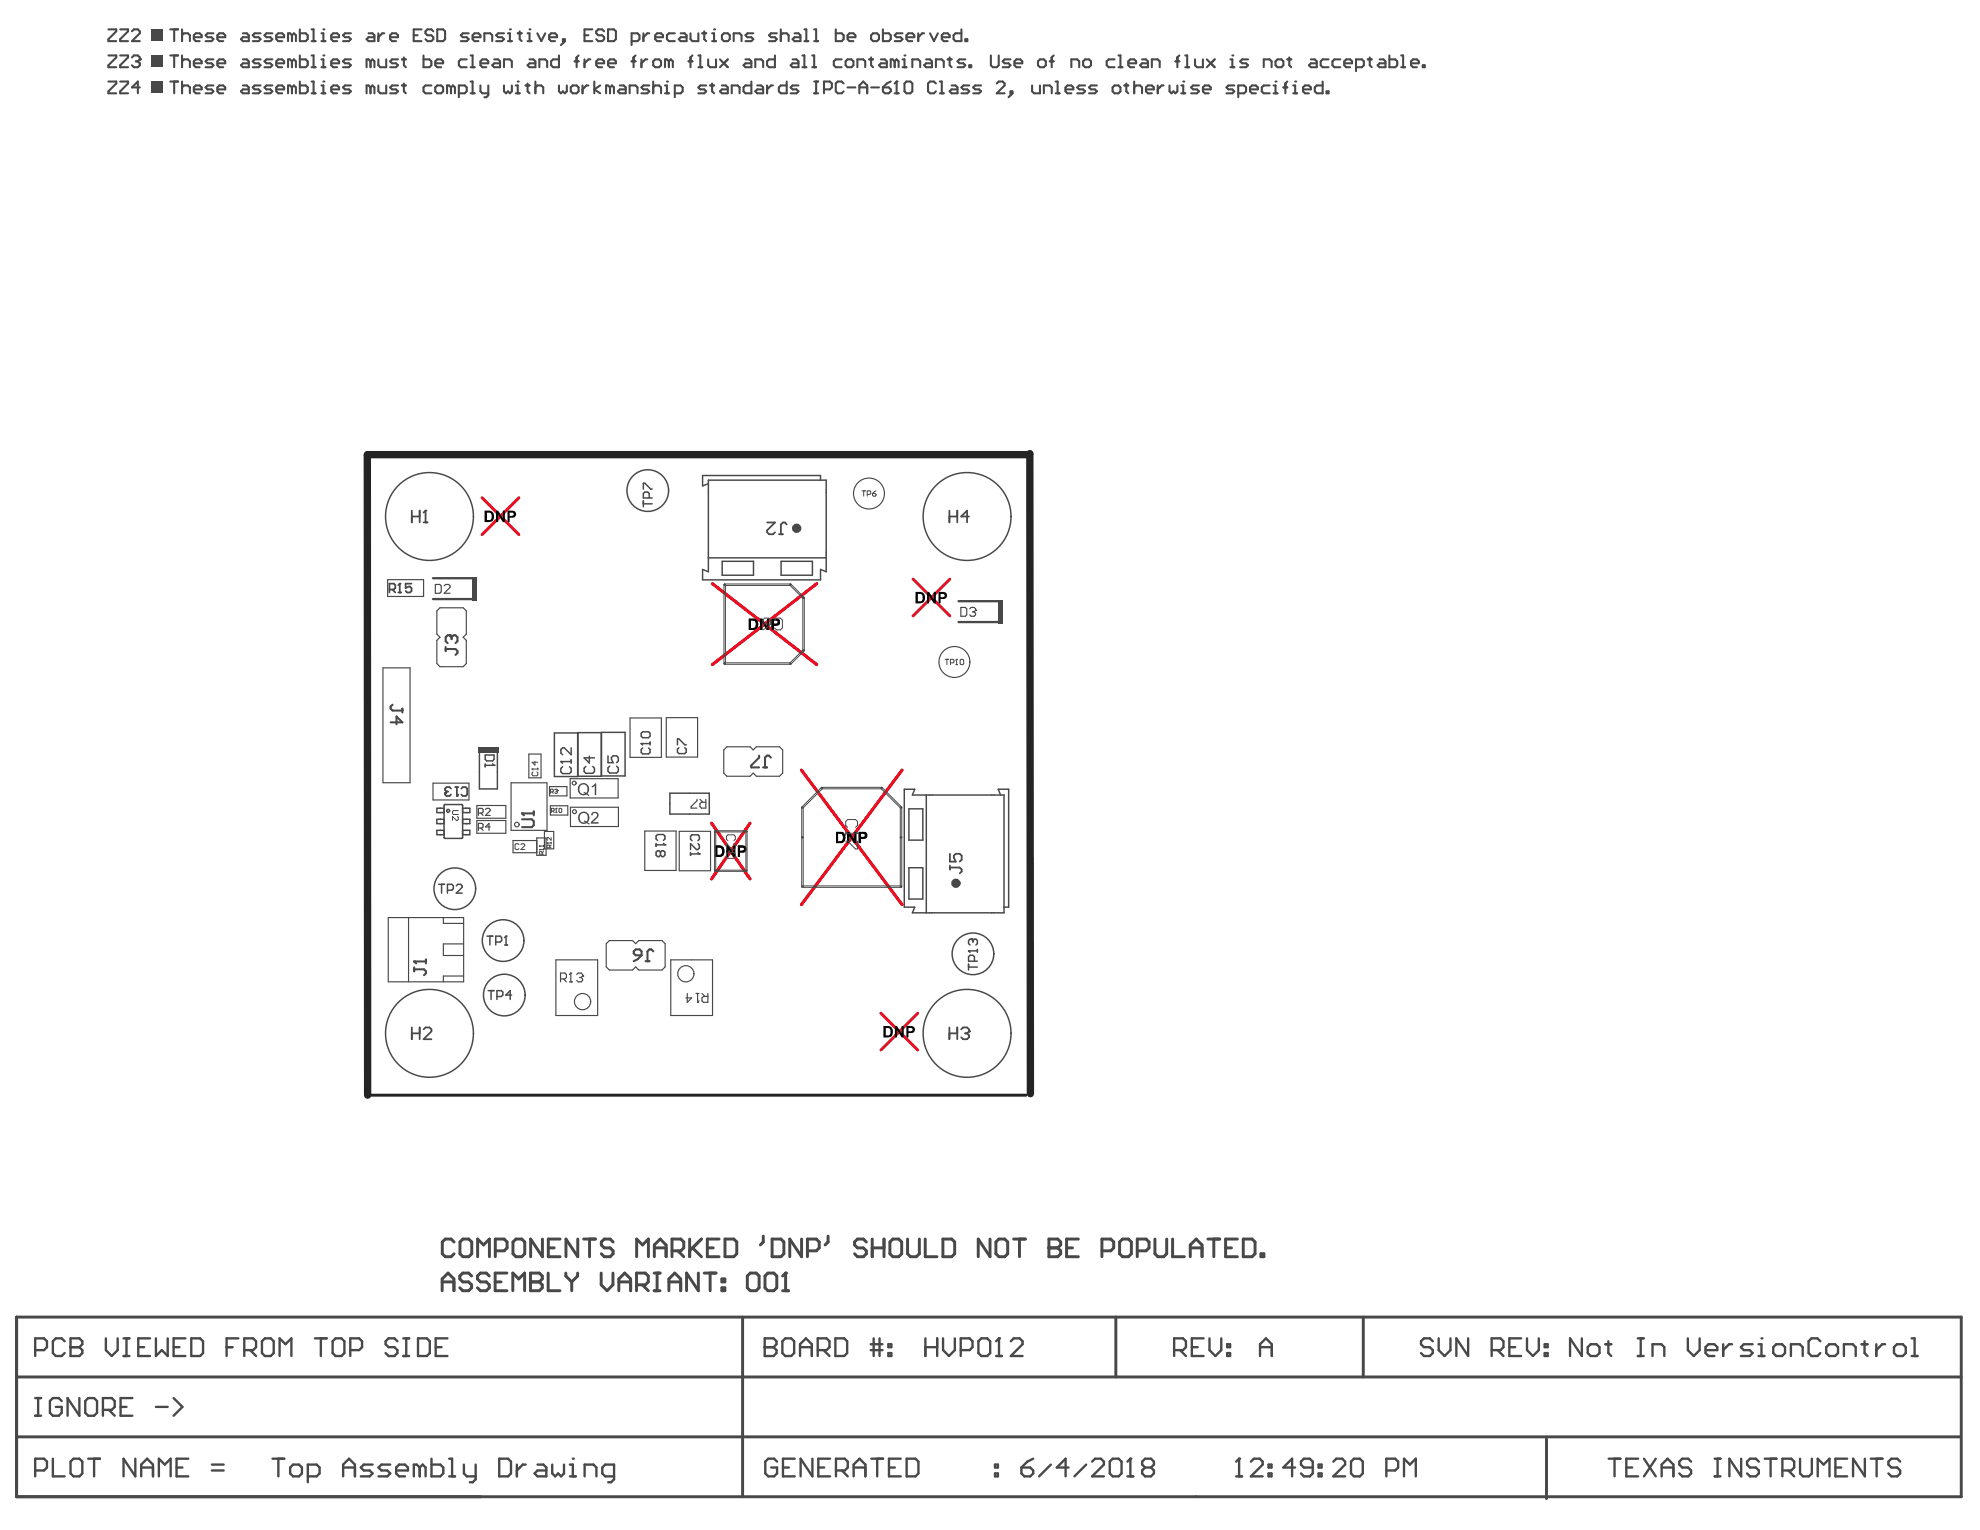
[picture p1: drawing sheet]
<svg xmlns="http://www.w3.org/2000/svg" width="279mm" height="216mm" viewBox="0 0 279 216" stroke-linecap="round" stroke-linejoin="round" font-family="sans-serif">
<path d="M68 70.2l5.2 5.2M73.2 70.2l-5.2 5.2M100.5 82.4l14.8 11.4M115.3 82.4l-14.8 11.4M128.8 81.7l5.2 5.2M134 81.7l-5.2 5.2M100.4 116.2l5.4 7.8M105.8 116.2l-5.4 7.8M113.1 108.7l14.2 18.9M127.3 108.7l-14.2 18.9M124.3 143l5.2 5.2M129.5 143l-5.2 5.2" fill="none" stroke="#ee0e22" stroke-width=".42"/>
<g fill="#000">
<path d="M70 72.1h.3l.7 1v-1h.2v1.6h-.2l-.7-1.1v1.1h-.3zM107.2 87.3h.4l.6 1.1v-1.1h.3v1.6h-.3l-.6-1.1v1.1h-.4zM130.8 83.5h.3l.7 1.1v-1.1h.3v1.6h-.3l-.7-1v1h-.3zM119.5 117.4h.4l.6 1.1v-1.1h.3v1.6h-.3l-.7-1.1v1.1h-.3zM102.5 119.3h.3l.7 1.1v-1.1h.3v1.6h-.3l-.7-1.1v1.1h-.3zM126.3 144.8h.3l.6 1.1v-1.1h.3v1.6h-.3l-.6-1.1v1.1h-.3z"/>
<path d="M68.4 72.1h.9a.85 .85 0 0 1 .4 .8 .85 .85 0 0 1-.5 .7l-.8 .1zM68.7 72.3v1.1h.3a.5 .5 0 0 0 .3-.8l-.2-.3z"/>
<path d="M71.6 72.1h.5a.53 .53 0 0 1 .7 .5 .53 .53 0 0 1-.7 .5h-.2v.6h-.3zM71.9 72.3v.5h.2a.26 .26 0 0 0 .3-.1 .26 .26 0 0 0 0-.3z"/>
<path d="M105.7 87.3h.5a.8 .8 0 0 1 .8 .5 .8 .8 0 0 1-.1 .8l-.4 .3h-.8zM106 87.6v1h.2a.58 .58 0 0 0 .4-.9l-.3-.1z"/>
<path d="M105.7 87.3h.5a.8 .8 0 0 1 .8 .5 .8 .8 0 0 1-.1 .8l-.4 .3h-.8zM106 87.6v1h.2a.58 .58 0 0 0 .4-.9l-.3-.1z"/>
<path d="M108.9 87.3h.5a.53 .53 0 0 1 .7 .5 .53 .53 0 0 1-.7 .5h-.2v.6h-.3zM109.2 87.6v.4h.2a.26 .26 0 0 0 .3-.2 .26 .26 0 0 0-.3-.2z"/>
<path d="M108.9 87.3h.5a.53 .53 0 0 1 .7 .5 .53 .53 0 0 1-.7 .5h-.2v.6h-.3zM109.2 87.6v.4h.2a.26 .26 0 0 0 .3-.2 .26 .26 0 0 0-.3-.2z"/>
<path d="M129.2 83.5l.9 .1a.85 .85 0 0 1 .4 .7 .85 .85 0 0 1-.5 .8h-.8zM129.5 83.8v1.1h.3a.5 .5 0 0 0 .3-.8l-.2-.3z"/>
<path d="M132.4 83.5h.5a.53 .53 0 0 1 .7 .5 .53 .53 0 0 1-.7 .5h-.2v.6h-.3zM132.7 83.8v.5h.2a.26 .26 0 0 0 .4-.1 .26 .26 0 0 0-.1-.3z"/>
<path d="M100.9 119.3h.9a.85 .85 0 0 1 .4 .8 .85 .85 0 0 1-.5 .8h-.8zM101.2 119.6v1h.3a.5 .5 0 0 0 .3-.8l-.2-.2z"/>
<path d="M100.9 119.3h.9a.85 .85 0 0 1 .4 .8 .85 .85 0 0 1-.5 .8h-.8zM101.2 119.6v1h.3a.5 .5 0 0 0 .3-.8l-.2-.2z"/>
<path d="M118 117.4h.5a.8 .8 0 0 1 .7 1.2l-.2 .2-.2 .2h-.8zM118.3 117.6v1.1h.2a.58 .58 0 0 0 .4-.9l-.3-.2z"/>
<path d="M118 117.4h.5a.8 .8 0 0 1 .7 1.2l-.2 .2-.2 .2h-.8zM118.3 117.6v1.1h.2a.58 .58 0 0 0 .4-.9l-.3-.2z"/>
<path d="M121.2 117.4h.5a.52 .52 0 0 1 .7 .5 .52 .52 0 0 1-.7 .5h-.2v.6h-.3zM121.5 117.6v.5h.2a.24 .24 0 0 0 .3-.1 .24 .24 0 0 0-.1-.3z"/>
<path d="M121.2 117.4h.5a.52 .52 0 0 1 .7 .5 .52 .52 0 0 1-.7 .5h-.2v.6h-.3zM121.5 117.6v.5h.2a.24 .24 0 0 0 .3-.1 .24 .24 0 0 0-.1-.3z"/>
<path d="M104.1 119.3h.5a.53 .53 0 0 1 .7 .5 .53 .53 0 0 1-.7 .5h-.2v.6h-.3zM104.4 119.6v.5h.2a.26 .26 0 0 0 .4-.1 .26 .26 0 0 0-.1-.4z"/>
<path d="M104.1 119.3h.5a.53 .53 0 0 1 .7 .5 .53 .53 0 0 1-.7 .5h-.2v.6h-.3zM104.4 119.6v.5h.2a.26 .26 0 0 0 .4-.1 .26 .26 0 0 0-.1-.4z"/>
<path d="M124.7 144.8h.8a.85 .85 0 0 1 .5 .8 .85 .85 0 0 1-.5 .8h-.8zM125 145.1v1h.2a.5 .5 0 0 0 .4-.8l-.2-.2z"/>
<path d="M127.9 144.8h.5a.53 .53 0 0 1 .7 .5 .53 .53 0 0 1-.7 .5h-.2v.6h-.3zM128.2 145.1v.4h.2a.26 .26 0 0 0 .3-.1 .26 .26 0 0 0 0-.3z"/>
</g>
<path d="M145.4 154.3l-.1-90.3-.1 .2h-93.3v90.3" fill="none" stroke="#242424" stroke-width="1"/>
<path d="M51.9 154.5h92.9" fill="none" stroke="#242424" stroke-width=".42"/>
<g fill="none" stroke="#484848" stroke-width=".16">
<path d="M54.7 81.8h5.1v2.4h-5.1zM61.6 86.2l.5-.4h3.3l.4 .4v3.3l-.4 .4 .4 .5v3.2l-.4 .5h-3.3l-.5-.5v-3.2l.5-.5-.5-.4zM61.1 110.5h5.1v2.4h-5.1zM67.3 113.7h4.1v1.8h-4.1zM67.3 115.8h4.1v1.8h-4.1zM72.1 110.5h5.1v6.7h-5.1zM74.6 106.4h1.7v3.4h-1.7zM75.7 118.2h1.4v2.5h-1.4zM75.7 118.6h-3.3v1.7h3.3M76.8 117.3h1.3v2.5h-1.3zM77.5 111h2.5v1.3h-2.5zM77.7 113.7h2.4v1.3h-2.4z"/>
<path d="M80.5 109.9h6.7v2.7h-6.7zM80.5 113.9h6.8v2.7h-6.8zM88.9 101.3h4.4v5.6h-4.4zM91 117.3h4.4v5.5h-4.4zM94 101.3h4.4v5.5h-4.4zM95.8 117.3h4.5v5.6h-4.5zM102.1 105.8l.5-.4h3.2l.5 .4 .4-.4h3.3l.4 .4v3.3l-.4 .4h-3.3l-.4-.4-.5 .4h-3.2l-.5-.4zM54.8 129.5h10.6v9h-10.6zM57.7 129.5v9M62.6 129.5v.8h2.8M65.4 137.7h-2.8v.8M65.4 133.2h-2.8v1.6h2.8"/>
<path d="M78.4 135.4h5.9v7.9h-5.9zM85.5 133.2l.5-.5h3.3l.4 .5 .4-.5h3.3l.5 .5v3.2l-.5 .5h-3.3l-.4-.5-.4 .5h-3.3l-.5-.5zM94.7 135.4h5.8v7.9h-5.8z"/>
</g>
<g fill="none" stroke="#484848" stroke-width=".21">
<path d="M100 67.8h16.6v12.9l-.8-.3v1.4h-16.7v-1.4l.9 .3zM100 78.7h16.6M101.9 79.2h4.4v2h-4.4zM110.2 79.2h4.4v2h-4.4zM115.8 67.8v-.7h-16.7v1.5l.9-.4M62.7 117.2h-1.1v.6h1.1M62.7 114.1h-1.1v.6h1.1M62.7 115.6h-1.1v.6h1.1M62.7 113.7v4.5M62.8 118.3h2.4M62.8 113.5h2.4M65.3 117.2h1v.6h-1"/>
<path d="M65.3 115.6h1v.6h-1M65.3 114.1h1v.6h-1M65.3 113.7v4.5M67.7 105.9v5.4h2.5v-5.4M78.2 103.4h3.4v6.2h-3.4zM81.5 103.4h3.3v6.1h-3.3zM84.9 103.3h3.3v6.2h-3.3zM94.5 111.9h5.6v3h-5.6zM127.6 111.4h1.5l-.4 .8h13v16.6h-13l.4-.8h-1.5zM128.3 114.1h1.9v4.5h-1.9zM130.7 112.2v16.6M141.2 112.2l-.3-.8h1.4v16.6h-.6"/>
<path d="M128.3 122.4h1.9v4.5h-1.9z"/>
</g>
<g fill="none" stroke="#484848" stroke-width=".14">
<path d="M102.2 82.4l.2 .1v11.1l-.1 .1-.1-.1zM102.2 93.6l9.3-.1 .1 .1-.1 .1h-9.2zM102.2 82.4h9.3l.1 .1-.1 .1h-9.2zM111.5 93.6l1.8-1.9h.2v.2l-1.9 1.8h-.1zM111.5 82.4h.1l1.9 1.9v.1h-.2l-1.8-1.8zM113.3 84.3l.2 .1v7.4l-.1 .1-.1-.1zM100.9 117.3h.1v5.6l-.1 .1-.1-.1zM100.9 117.3l4.4-.1 .1 .1-.1 .1h-4.4zM105.3 117.3h.1v5.6l-.1 .1v-.1zM113.2 113.9l2.7-2.8h.2v.2l-2.8 2.7h-.1zM113.2 113.9h.1v11.2l-.1 .1-.1-.1zM115.9 111.1h8.5l.1 .1-.1 .1h-8.4z"/>
<path d="M124.3 111.1h.2l2.7 2.8v.1h-.1l-2.8-2.7zM127.1 113.9h.2v11.2l-.2 .1-.1-.1zM100.9 122.8h4.4l.1 .1-.1 .1h-4.4zM113.2 125h13.9l.2 .1-.2 .1h-13.9z"/>
<circle cx="113.2" cy="118.2" r=".1"/>
<circle cx="127.1" cy="118.2" r=".1"/>
</g>
<path d="M2.3 185.9v25.3h274.5v-25.3h-274.5v25.3M2.3 194.3h274.5M104.8 185.9v25.3M157.5 185.9v8.4M192.4 185.9v8.4M2.3 202.8h274.4M218.2 203v8.5" fill="none" stroke="#484848" stroke-width=".42"/>
<path d="M54 94.2h3.9v16.3h-3.9z" fill="none" stroke="#484848" stroke-width=".17"/>
<path d="M61.1 84.5h6.1M61.1 81.6h6.1M135.3 87.8h6M135.3 84.8h6" fill="none" stroke="#484848" stroke-width=".33"/>
<g fill="#484848">
<path d="M66.7 81.4h.6v3.3h-.6z" fill-rule="evenodd"/>
<path d="M140.8 84.7h.7v3.2h-.7z" fill-rule="evenodd"/>
<path d="M67.5 105.5h2.8v.8h-2.8z" fill-rule="evenodd"/>
<path d="M21.3 11.5h1.7v1.7h-1.7z" fill-rule="evenodd"/>
<path d="M21.3 7.8h1.7v1.7h-1.7z" fill-rule="evenodd"/>
<path d="M21.3 4.1h1.7v1.7h-1.7z" fill-rule="evenodd"/>
</g>
<g fill="none" stroke="#484848" stroke-width=".33">
<path d="M223.2 188.9v2.4l-1.6-2.4v2.4M224 190.1l.5-.4h.8l.4 .4v.8l-.4 .4h-.8l-.5-.4zM226.5 189.7h.9M227 189.3v1.6l.4 .4M231.1 191.3h.8M231.1 188.9h.8M231.5 188.9v2.4M233.2 191.3v-1.6h1.2l.5 .4v1.2M238.2 188.9v1.6l.8 .8 .8-.8v-1.6M240.7 190.5h1.6v-.4l-.4-.4h-.8l-.4 .4v.8l.4 .4h.8M243.2 189.7v1.6M244.4 189.7h-.4l-.8 .8"/>
<path d="M247.3 189.7h-1.2l-.4 .4 .4 .4h.8l.4 .4-.4 .4h-1.2M248.1 191.3h.9M248.1 189.7h.5v1.6"/>
</g>
<circle cx="248.6" cy="188.9" r=".17" fill="#484848"/>
<path d="M250.6 189.7h.9l.4 .4v.8l-.4 .4h-.9l-.4-.4v-.8zM252.7 191.3v-1.6h1.3l.4 .4v1.2M256.9 189.3l-.4-.4h-.9l-.4 .4v1.6l.4 .4h.9l.4-.4M257.7 190.1l.4-.4h.9l.4 .4v.8l-.4 .4h-.9l-.4-.4zM260.2 191.3v-1.6h1.2l.5 .4v1.2M262.7 189.7h.8M263.1 189.3v1.6l.4 .4M264.8 189.7v1.6M266 189.7h-.4l-.8 .8M267.3 190.1l.4-.4h.8l.4 .4v.8l-.4 .4h-.8l-.4-.4zM269.8 191.3h.8M269.8 188.9h.4v2.4" fill="none" stroke="#484848" stroke-width=".33"/>
<g fill="none" stroke="#484848" stroke-width=".14">
<path d="M64.5 115.2l.2 .2v.2l-.2 .2h-.1l-.6-.6v.6M64.7 114.4h-.7l-.2 .1v.3l.2 .1h.7M76.1 119.9h.1M76.1 119.4h.1M76.1 119.9h.6M76.1 119.9l.1 .1M76.1 119.4h.6M76.1 119.4l.1 .1M76.7 119.3v.2M76.7 119.8v.2M77.2 119h.1M77.2 119h.6"/>
<path d="M77.2 119l.1 .1M77.6 119.6v-.3l-.1-.1-.3 .1v.3h.6M77.8 118.2v.4l-.4-.4-.2 .1 .1 .3M77.8 119.2l-.2 .2M77.8 118.9v.2M76.5 120.5v-.2l-.1-.1-.3 .1v.2h.6M76.7 120.2l-.2 .2"/>
</g>
<path d="M62.9 91.3v.6M62.9 91.6h1.4l.3 .3v.2l-.3 .3M63.4 89.6h.1M63.4 89.6h-.2l-.3 .3v.6l.3 .3M63.4 89.6l.3 .3M63.7 89.9l.3-.3h.3l.3 .3v.6l-.3 .3M63.7 89.9v.3" fill="none" stroke="#484848" stroke-width=".29"/>
<g fill="none" stroke="#484848" stroke-width=".21">
<path d="M79.1 107.5h.1M79.1 107.5h1.5M79.1 107.5l.3 .2M79.4 108.2l-.3 .2v.5l.3 .3h1l.2-.3v-.5l-.2-.2M80.6 105.5v1l-1-1h-.2l-.3 .3v.5l.3 .2M80.6 107.2v.5M82.7 108.2l-.3 .2v.5l.3 .2h.9l.3-.2v-.5l-.3-.2M83.2 106.7v1l-.8-.8h1.5M85.8 106.7v.9h.7l-.2-.5v-.2l.2-.2h.5l.2 .2v.5l-.2 .2M86 108.1l-.2 .3v.4l.2 .3h1l.2-.3v-.4l-.2-.3M136.7 134.2h.1M136.7 136.1v.8"/>
<path d="M136.7 136.5h1.2M136.7 134.2h1.2M136.7 134.2l.2 .2M137.1 132.5h.1M137.1 132.5h-.2l-.2 .2v.4l.2 .3M137.1 132.5l.2 .2M137.3 132.7l.2-.2h.2l.2 .2v.4l-.2 .3M137.3 132.7v.2M137.5 135.6v-.6l-.2-.2h-.4l-.2 .2v.6h1.2M137.9 134v.4"/>
</g>
<path d="M67.5 114.7h.5l.2-.1v-.4l-.2-.1h-.5v1M67.5 116.9h.5l.2-.2v-.3l-.2-.2h-.5v1M67.8 116.9l.4 .3M67.8 114.7l.4 .4M68.5 114.2l.2-.1h.3l.2 .1v.2l-.7 .7h.7M69.2 116.7h-.7l.5-.5v1" fill="none" stroke="#484848" stroke-width=".17"/>
<g fill="#484848">
<path d="M83.5 114.8a.53 .53 0 0 1 .9-.1 .53 .53 0 0 1-.3 .9l-.5 .4h.9v.2h-1.2l.2-.3 .3-.3a.58 .58 0 0 0 .4-.8 .31 .31 0 0 0-.4-.1 .31 .31 0 0 0-.2 .4l-.2-.1z"/>
<path d="M83.5 110.9l.6-.4v1.7h-.2v-1.3l-.4 .3z"/>
<path d="M81.7 114.9a.86 .86 0 0 1 1.2-.1 .86 .86 0 0 1 0 1.3l.3 .1a.28 .28 0 0 1-.4-.1 .83 .83 0 0 1-1.1-.1 .83 .83 0 0 1 0-1.1zM82 114.8l-.2 .3v.3a.57 .57 0 0 0 .8 .6l-.2-.1v-.1a.28 .28 0 0 0 .4 .1 .28 .28 0 0 0 .1-.4 .6 .6 0 0 0-.2-.7 .6 .6 0 0 0-.7 0z"/>
<path d="M81.7 110.8a.85 .85 0 0 1 1.2 0 .85 .85 0 0 1 0 1.2l.3 .2a.28 .28 0 0 1-.5-.1 .84 .84 0 0 1-1-.2 .84 .84 0 0 1 0-1.1zM81.9 110.9l-.1 .5a.57 .57 0 0 0 .8 .6l-.3-.1 .1-.2a.28 .28 0 0 0 .4 .1 .28 .28 0 0 0 .1-.3v-.1a.6 .6 0 0 0-.3-.6 .6 .6 0 0 0-.7 .1z"/>
</g>
<g fill="none" stroke="#484848" stroke-width=".33">
<path d="M130.6 190.1h1.6M130.6 188.9v2.4M132.2 188.9v2.4M133.1 188.9v1.6l.8 .8 .8-.8v-1.6M135.6 190.5h1.2l.4-.4v-.8l-.4-.4h-1.2v2.4M138.1 189.3l.4-.4h.8l.4 .4v1.6l-.4 .4h-.8l-.4-.4zM140.6 191.3h.8M141 188.9v2.4M177.8 191.3v-1.6l.8-.8 .9 .8v1.6M177.8 190.1h1.7M5 207.5h1.2l.4-.4v-.8l-.4-.5h-1.2v2.5M7.5 205.8v2.5h1.6"/>
<path d="M10 206.3l.4-.5h.8l.4 .5v1.6l-.4 .4h-.8l-.4-.4zM12.4 205.8h1.7M13.3 205.8v2.5M19.1 205.8v2.5l-1.7-2.5v2.5M19.9 208.3v-1.6l.9-.9 .8 .9v1.6M19.9 207.1h1.7M22.4 208.3v-2.5l.9 .9 .8-.9v2.5M24.9 207.1h.8M26.6 205.8h-1.7v2.5h1.7M29.9 207.5h1.7M29.9 206.7h1.7M109.7 206.3l-.5-.5h-.8l-.4 .5v1.6l.4 .4h.8l.5-.4v-.8h-.9"/>
<path d="M110.5 207.1h.8M112.1 205.8h-1.6v2.5h1.6M114.6 205.8v2.5l-1.6-2.5v2.5M115.5 207.1h.8M117.1 205.8h-1.6v2.5h1.6M118 207.5h1.2l.4-.4v-.8l-.4-.5h-1.2v2.5M118.8 207.5l.8 .8M120.5 207.1h1.6M120.5 208.3v-1.6l.8-.9 .8 .9v1.6M123 205.8h1.6M123.8 205.8v2.5M125.4 207.1h.9"/>
<path d="M127.1 205.8h-1.7v2.5h1.7M127.9 205.8h1.3l.4 .5v1.6l-.4 .4h-1.3zM140.4 207.9h.4v.4h-.4zM140.4 206.7h.4v.4h-.4z"/>
</g>
<g fill="none" stroke="#484848" stroke-width=".29">
<path d="M15.3 7.8h1.1v.3l-1.1 1.1v.3h1.1M15.3 4.1h1.1v.3l-1.1 1.1v.3h1.1M17 7.8h1.1v.3l-1.1 1.1v.3h1.1M17 4.1h1.1v.3l-1.1 1.1v.3h1.1M18.6 8.1l.3-.3h.6l.2 .3v.3M18.6 4.4l.3-.3h.6l.2 .3v.3l-1.1 1.1h1.1M19.2 8.7h.3M19.5 8.7l.2 .2v.3l-.2 .3h-.6l-.3-.3M19.7 8.4h.1M19.7 8.4l-.2 .3M24 7.8h1.1M24 4.1h1.1"/>
<path d="M24.6 4.1v1.7M24.6 7.8v1.7M25.7 4.1v1.7M25.7 7.8v1.7M25.7 8.7l.3-.3h.5l.3 .3v.8M25.7 5l.3-.3h.5l.3 .3v.8M27.3 8.9h1.2v-.2l-.3-.3h-.6l-.3 .3v.5l.3 .3h.6M27.3 5.3h1.2v-.3l-.3-.3h-.6l-.3 .3v.5l.3 .3h.6M30.1 8.4h-.8l-.3 .3 .3 .2h.5l.3 .3-.3 .3h-.8M30.1 4.7h-.8l-.3 .3 .3 .3h.5l.3 .2-.3 .3h-.8M30.7 8.9h1.1v-.2l-.3-.3h-.5l-.3 .3v.5l.3 .3h.5M30.7 5.3h1.1v-.3l-.3-.3h-.5l-.3 .3v.5l.3 .3h.5"/>
<path d="M34.3 8.4h.5l.3 .3v.8h-.8l-.3-.3 .3-.3h.8M34.3 4.7h.5l.3 .3v.8h-.8l-.3-.3 .3-.2h.8M36.8 8.4h-.9l-.2 .3 .2 .2h.6l.3 .3-.3 .3h-.8M36.8 4.7h-.9l-.2 .3 .2 .3h.6l.3 .2-.3 .3h-.8M38.4 8.4h-.8l-.3 .3 .3 .2h.6l.2 .3-.2 .3h-.9M38.4 4.7h-.8l-.3 .3 .3 .3h.6l.2 .2-.2 .3h-.9M39 8.9h1.1v-.2l-.3-.3h-.5l-.3 .3v.5l.3 .3h.5M39 5.3h1.1v-.3l-.3-.3h-.5l-.3 .3v.5l.3 .3h.5M41.2 8.7l-.3-.3h-.3v1.1M41.2 5l-.3-.3h-.3v1.1M41.2 5v.8M41.2 8.7v.8"/>
<path d="M41.2 8.7l.3-.3 .3 .3v.8M41.2 5l.3-.3 .3 .3v.8M42.3 7.8v1.7h.8l.3-.3v-.5l-.3-.3h-.8M42.3 4.1v1.7h.8l.3-.3v-.5l-.3-.3h-.8M44 7.8h.2v1.7M44 9.5h.5M44 4.1h.2v1.7M44 5.8h.5M45.4 8.4h.2v1.1M45.4 9.5h.5M45.4 4.7h.2v1.1M45.4 5.8h.5"/>
<path d="M45.6 7.8h.1M45.6 4.1h.1M46.7 8.9h1.2v-.2l-.3-.3h-.6l-.3 .3v.5l.3 .3h.6M46.7 5.3h1.2v-.3l-.3-.3h-.6l-.3 .3v.5l.3 .3h.6M49.5 8.4h-.8l-.3 .3 .3 .2h.5l.3 .3-.3 .3h-.8M49.5 4.7h-.8l-.3 .3 .3 .3h.5l.3 .2-.3 .3h-.8M52 4.7h.6l.2 .3v.8h-.8l-.3-.3 .3-.2h.8M52.3 8.7l-.3-.3h-.3v1.1M52.3 8.7v.8M52.3 8.7l.3-.3 .2 .3v.8M53.4 8.4v.8l.3 .3h.8v-1.1M53.4 4.7v1.1"/>
<path d="M54.2 4.7h-.3l-.5 .6M55.1 5.3h1.1v-.3l-.3-.3h-.6l-.2 .3v.5l.2 .3h.6M56.2 8.4h-.9l-.2 .3 .2 .2h.6l.3 .3-.3 .3h-.8M56.7 8.4h.6M57 8.1v1.1l.3 .3M58.4 5h.5M59.5 4.1h-1.1v1.7h1.1M59.8 7.8v1.7h.8l.3-.3v-.5l-.3-.3h-.8M61.1 4.4l-.2-.3h-.6l-.3 .3v.3l.3 .3h.6l.2 .3v.2l-.2 .3h-.6l-.3-.3M61.4 8.9h1.1v-.2l-.2-.3h-.6l-.3 .3v.5l.3 .3h.6M61.7 4.1h.8l.3 .3v1.1l-.3 .3h-.8zM65.9 8.4h-.9l-.3 .3v.5l.3 .3h.9"/>
<path d="M66.1 4.7h-.8l-.3 .3 .3 .3h.6l.2 .2-.2 .3h-.9M66.4 7.8h.3v1.7M66.4 9.5h.6M66.7 5.3h1.1v-.3l-.3-.3h-.5l-.3 .3v.5l.3 .3h.5M67.8 8.9h1.1v-.2l-.3-.3h-.5l-.3 .3v.5l.3 .3h.5M68.3 5.8v-1.1h.9l.3 .3v.8M69.7 8.4h.6l.3 .3v.8h-.9l-.2-.3 .2-.3h.9M71.1 9.5v-1.1h.9l.2 .3v.8M71.1 4.7h-.8l-.3 .3 .3 .3h.5l.3 .2-.3 .3h-.8M71.7 4.7h.3v1.1M71.7 5.8h.5M72 4.1h.1"/>
<path d="M73.1 4.7h.5M73.3 4.4v1.1l.3 .3M74.4 4.7h.3v1.1M74.4 5.8h.6M74.7 4.1h.1M74.7 8.4h.6l.3 .3v.8h-.9l-.3-.3 .3-.3h.9M75.8 4.7l.6 1.1 .5-1.1M76.1 9.5v-1.1h.8l.3 .3v.8M77.5 5.3h1.1v-.3l-.3-.3h-.5l-.3 .3v.5l.3 .3h.5M78.9 7.8v1.7h-.9l-.2-.3v-.5l.2-.3h.9M79.4 5.5h.3v.3h-.3zM79.7 5.8l-.5 .6"/>
<path d="M81.1 8.7h.5M81.6 7.8l-.2 .3v1.4M82.5 8.4v1.1M82.5 5h.5M83.3 8.4h-.3l-.5 .5M83.6 4.1h-1.1v1.7h1.1M84.1 8.9h1.1v-.2l-.2-.3h-.6l-.3 .3v.5l.3 .3h.6M85.2 4.4l-.2-.3h-.6l-.3 .3v.3l.3 .3h.6l.2 .3v.2l-.2 .3h-.6l-.3-.3M85.8 8.9h1.1v-.2l-.3-.3h-.5l-.3 .3v.5l.3 .3h.5M85.8 4.1h.8l.3 .3v1.1l-.3 .3h-.8zM89.1 8.7h.6M89.1 5.8h.9l.2-.3v-.5l-.2-.3h-.9v1.7"/>
<path d="M89.7 7.8l-.3 .3v1.4M90.5 8.4v1.1M90.8 4.7v1.1M91.3 8.4h-.2l-.6 .5M91.6 4.7h-.3l-.5 .6M92.2 8.7l.3-.3h.5l.3 .3v.5l-.3 .3h-.5l-.3-.3zM92.5 5.3h1.1v-.3l-.3-.3h-.6l-.2 .3v.5l.2 .3h.6M94.4 8.7l-.3-.3h-.3v1.1M94.4 8.7v.8M94.4 8.7l.3-.3 .2 .3v.8M95.2 4.7h-.8l-.3 .3v.5l.3 .3h.8M96.1 4.7h.5l.3 .3v.8h-.8l-.3-.3 .3-.2h.8"/>
<path d="M97.2 8.7h.5M97.4 4.7v.8l.3 .3h.8v-1.1M97.7 7.8l-.3 .3v1.4M98.5 7.8h.3v1.7M98.5 9.5h.6M99.1 4.7h.6M99.4 4.4v1.1l.3 .3M99.9 8.4v.8l.3 .3h.8v-1.1M100.5 4.7h.3v1.1M100.5 5.8h.5M100.8 4.1h.1M101.6 8.4l1.1 1.1"/>
<path d="M101.9 5l.2-.3h.6l.3 .3v.5l-.3 .3h-.6l-.2-.3zM102.7 8.4l-1.1 1.1M103.5 5.8v-1.1h.9l.2 .3v.8M105.2 8.4h.5l.3 .3v.8h-.8l-.3-.3 .3-.3h.8M106.3 4.7h-.8l-.3 .3 .3 .3h.5l.3 .2-.3 .3h-.8M106.6 9.5v-1.1h.8l.3 .3v.8M109.3 7.8v1.7h-.8l-.3-.3v-.5l.3-.3h.8M109.6 4.7h-.8l-.3 .3 .3 .3h.5l.3 .2-.3 .3h-.8M110.2 5l.3-.3h.5l.3 .3v.8M110.2 4.1v1.7M111.8 8.4h.6l.3 .3v.8h-.9l-.2-.3 .2-.3h.9M112.1 4.7h.6l.3 .3v.8h-.9l-.3-.3 .3-.2h.9"/>
<path d="M113.2 7.8h.3v1.7M113.2 9.5h.6M113.5 4.1h.3v1.7M113.5 5.8h.6M114.6 7.8h.3v1.7M114.6 9.5h.6M114.9 4.1h.3v1.7M114.9 5.8h.5M117.9 4.1v1.7h.9l.2-.3v-.5l-.2-.3h-.9M118.8 8.4h-.9l-.2 .3v.5l.2 .3h.9M119.3 8.7l.3-.3h.6l.2 .3v.5l-.2 .3h-.6l-.3-.3zM119.6 5.3h1.1v-.3l-.3-.3h-.5l-.3 .3v.5l.3 .3h.5"/>
<path d="M121 9.5v-1.1h.8l.3 .3v.8M122.6 8.4h.6M122.9 5l.3-.3h.6l.2 .3v.5l-.2 .3h-.6l-.3-.3zM122.9 8.1v1.1l.3 .3M124.3 8.4h.6l.2 .3v.8h-.8l-.3-.3 .3-.3h.8M124.6 4.1v1.7h.8l.3-.3v-.5l-.3-.3h-.8M126.2 8.7l-.2-.3h-.3v1.1M126.2 8.7v.8M126.2 8.7l.3-.3 .3 .3v.8M127.4 8.4h.2v1.1M127.4 9.5h.5M127.4 4.7h-.9l-.3 .3 .3 .3h.6l.3 .2-.3 .3h-.9"/>
<path d="M127.6 7.8h.1M127.9 5.3h1.1v-.3l-.3-.3h-.5l-.3 .3v.5l.3 .3h.5M128.7 9.5v-1.1h.9l.2 .3v.8M129.6 4.7v1.1M130.4 4.7h-.3l-.5 .6M130.7 8.4h.5l.3 .3v.8h-.8l-.3-.3 .3-.3h.8M131.2 4.7l.6 1.1 .5-1.1M132.1 9.5v-1.1h.8l.3 .3v.8M132.9 5.3h1.1v-.3l-.3-.3h-.5l-.3 .3v.5l.3 .3h.5M133.7 8.4h.6M134 8.1v1.1l.3 .3M135.7 4.1v1.7h-.9l-.2-.3v-.5l.2-.3h.9"/>
<path d="M136.2 8.4h-.8l-.3 .3 .3 .2h.5l.3 .3-.3 .3h-.8M136.2 5.5h.3v.3h-.3zM136.8 9.2h.3v.3h-.3zM139.8 7.8v1.4l.3 .3h.6l.2-.3v-1.4M142.6 8.4h-.8l-.3 .3 .3 .2h.5l.3 .3-.3 .3h-.8M143.1 8.9h1.2v-.2l-.3-.3h-.6l-.3 .3v.5l.3 .3h.6M146.7 8.4h.6l.3 .3v.5l-.3 .3h-.6l-.2-.3v-.5zM148.1 8.7h.6M148.7 7.8l-.3 .3v1.4M151.2 9.5v-1.1h.8l.3 .3v.8M153.1 8.4h.6l.3 .3v.5l-.3 .3h-.6l-.3-.3v-.5zM157.3 8.4h-.9l-.2 .3v.5l.2 .3h.9"/>
<path d="M157.8 7.8h.3v1.7M157.8 9.5h.6M159.2 8.9h1.1v-.2l-.3-.3h-.5l-.3 .3v.5l.3 .3h.5M161.2 8.4h.5l.3 .3v.8h-.8l-.3-.3 .3-.3h.8M162.5 9.5v-1.1h.9l.2 .3v.8M165.9 8.7h.5M166.4 7.8l-.3 .3v1.4M167.2 7.8h.3v1.7M167.2 9.5h.6M168.6 8.4v.8l.3 .3h.8v-1.1M170.3 8.4l1.1 1.1M171.4 8.4l-1.1 1.1"/>
<path d="M173.6 8.4h.3v1.1M173.6 9.5h.6M173.9 7.8h.1M176.1 8.4h-.8l-.3 .3 .3 .2h.5l.3 .3-.3 .3h-.8M178.3 9.5v-1.1h.9l.2 .3v.8M180 8.7l.3-.3h.5l.3 .3v.5l-.3 .3h-.5l-.3-.3zM181.7 8.4h.5M181.9 8.1v1.1l.3 .3M185 8.4h.5l.3 .3v.8h-.8l-.3-.3 .3-.3h.8M187.5 8.4h-.9l-.2 .3v.5l.2 .3h.9M189.1 8.4h-.8l-.3 .3v.5l.3 .3h.8M189.7 8.9h1.1v-.2l-.3-.3h-.5l-.3 .3v.5l.3 .3h.5"/>
<path d="M191.3 9.5h.9l.3-.3v-.5l-.3-.3h-.9v1.6M193 8.4h.6M193.3 8.1v1.1l.3 .3M194.7 8.4h.5l.3 .3v.8h-.8l-.3-.3 .3-.3h.8M196.1 7.8v1.7h.8l.3-.3v-.5l-.3-.3h-.8M197.7 7.8h.3v1.7M197.7 9.5h.6M199.1 8.9h1.1v-.2l-.3-.3h-.5l-.3 .3v.5l.3 .3h.5M200.8 9.2h.2v.3h-.2zM55.4 99.4l-.3 .3v.3l.3 .3h1.4M56.8 100v.5M55.1 101.9h1.7l-.9-.8v1.1"/>
<path d="M73.7 114.8h.1M73.7 115.6h1.3l.3 .3v.5l-.3 .3h-1.3M73.7 114.8h1.6M73.7 114.8l.2 .3M75.3 114.5v.6M58.4 135.7h.1M58.4 136.5v.6M58.4 136.8h1.4l.3 .3v.2l-.3 .3M58.4 135.7h1.7M58.4 135.7l.3 .3M60.1 135.4v.6M89.7 134h.6l.2 .2v.6h-.8l-.3-.3v-.3z"/>
<path d="M90.5 134.8l-.5 .6-.6 .2M91.1 135.6h.5M92.2 134.2l-.3-.2h-.3l-.2 .2v1.4"/>
</g>
<g fill="none" stroke="#484848" stroke-width=".14">
<path d="M121.6 69.3h.5M121.9 69.3v.7M122.4 69.8h.3l.2-.2v-.2l-.2-.1h-.3v.7M123.1 69.6h.4l.1 .3-.1 .1h-.3l-.1-.1zM123.6 69.3l-.5 .3M133.4 93h.5M133.6 93v.8M134.1 93.5h.4l.1-.1v-.2l-.1-.2h-.4v.8M134.9 93.8h.2M135 93h.1M135 93l-.1 .2M135 93v.8"/>
<path d="M135.5 93.2l.1-.2h.3l.1 .2v.5l-.1 .1h-.3l-.1-.1zM73.2 119.2l-.1-.1h-.3l-.1 .1v.5l.1 .2h.3l.1-.2M73.5 119.2l.1-.1h.3l.1 .1v.1l-.5 .6h.5M75.1 108.5h.1M75.1 108.5h.8M75.1 108.5l.1 .2M75.2 108.9l-.1 .2v.2l.1 .2h.6l.1-.2v-.2l-.1-.2M75.5 107.4v.6l-.4-.4h.8M75.9 108.4v.3M77.7 111.8h.3l.1-.3-.4-.1v.5M77.8 114.5h.3l.1-.3-.4-.1v.5M77.9 111.8l.2 .1"/>
<path d="M78 114.5l.2 .1M78.3 111.5l.3-.1 .1 .2M78.4 114.6h.2M78.5 111.7h.1M78.5 114.1h.1M78.5 114.1v.5M78.5 114.1l-.1 .1M78.6 111.7l.1 .1-.1 .1h-.3M78.7 111.6h.1M78.7 111.6l-.1 .1M78.9 114.2l.1-.1 .3 .1v.4h-.1h-.3zM102.7 118.6l-.2-.2v-.4l.2-.2h.9l.2 .2v.4l-.2 .2"/>
<path d="M103.6 119l.2 .3v.4l-.2 .2h-.3l-.8-.9v.9M102.5 120.5l.2-.2h.9l.2 .2v.4l-.2 .2h-.9l-.2-.2z"/>
</g>
<g fill="none" stroke="#484848" stroke-width=".21">
<path d="M90.8 69v-.8h.2l.8 .8h.2M90.8 70.7v.8M90.8 71.1h1.2M91.6 70.3v-.7l-.2-.2h-.4l-.2 .2v.7h1.2M68.5 106.5h1.2v.7l-.2 .2h-.8l-.2-.2zM68.5 107.8v.4M68.5 108h1.2M69.5 107.8l.2 .2M69.7 108h.1M90.5 104.9h.1M90.5 103.5l.2-.2h.8l.2 .2v.4l-.2 .2h-.8l-.2-.2zM90.5 104.9h1.2"/>
<path d="M90.5 104.9l.2 .2M90.7 105.6l-.2 .2v.4l.2 .2h.8l.2-.2v-.4l-.2-.2M91.7 104.7v.4M95.6 105.1v-.8h.2l.8 .8h.2M95.8 105.5l-.2 .2v.4l.2 .2h.8l.2-.2v-.4l-.2-.2M97.7 118.6l-.3-.2v-.4l.3-.2h.8l.2 .2v.4l-.2 .2M98.5 119l.2 .3v.4l-.2 .2h-.2l-.9-.9v.9M61.9 124.8h.8M62.3 124.8v1.2M63.1 125.6h.7l.2-.2v-.4l-.2-.2h-.7v1.2M64.4 125l.2-.2h.4l.2 .2v.2l-.8 .8h.8M68.7 132.1h.8"/>
<path d="M68.9 139.8h.8M69.1 132.1v1.2M69.3 139.8v1.2M70 132.9h.6l.2-.2v-.4l-.2-.2h-.6v1.2M71.2 133.3h.4M71.4 132.1h.1M71.4 132.1l-.2 .2M71.4 132.1v1.2M97.4 120.3v.4M97.4 120.5h1.3M98.5 120.3l.2 .2M98.7 120.5h.1"/>
<path d="M70.1 140.6h.6l.3-.2v-.4l-.3-.2h-.6v1.2M72.2 140.4h-.8l.6-.6v1.2"/>
</g>
<g fill="none" stroke="#484848" stroke-width=".25">
<path d="M58.1 72.1v1.6M58.1 72.9h1.1M59.2 72.1v1.6M59.8 73.7h.5M60.1 72.1h.1M60.1 72.1v1.6M60.1 72.1l-.3 .2M134 72.9h1.1M134 72.1v1.6M135.1 72.1v1.6M136.7 72.9h-1.1l.9-.8v1.6M55 83.2h.6l.2-.2v-.4l-.2-.2h-.6v1.2"/>
<path d="M55.4 83.2l.4 .4M56.2 83.6h.4M56.4 82.4h.1M56.4 82.4l-.2 .2M56.4 82.4v1.2M58.1 82.4h-.9v.6l.5-.2h.2l.2 .2v.4l-.2 .2h-.5l-.2-.2M62.8 111.9h.1M62.8 111.9v.2l.2 .2h.4l.2-.2M63 111.7l-.2 .2M63 111.7h.2M63.6 111.3l-.2-.2h-.4l-.2 .2v.2l.2 .2M64.3 111.1h.4"/>
<path d="M64.5 112.3h.1M64.5 111.1v1.2M64.7 112.1l-.2 .2M65.1 111.3l.2-.2h.4l.2 .2v.8l-.2 .2h-.4l-.2-.2M134 120.5v1.1h.9l-.3-.6v-.2l.3-.3h.5l.3 .3v.5l-.3 .3M134 122.1v.6M134 122.4h1.4l.3 .3v.3l-.3 .2M58.1 145v1.6M58.1 145.8h1.1M59.2 145v1.6M59.8 145.3l.3-.3h.5l.3 .3v.2l-1.1 1.1h1.1M134 145.8h1.1"/>
<path d="M134 145v1.6M135.1 145v1.6M135.6 145.3l.3-.3h.6l.2 .3v.2M136.2 145.8h.3M136.5 145.8l.2 .3v.3l-.2 .2h-.6l-.3-.2M136.7 145.5h.1M136.7 145.5l-.2 .3"/>
</g>
<g fill="none" stroke="#484848" stroke-width=".17">
<path d="M61.4 82.5h.7l.2 .2v.8l-.2 .2h-.7zM62.7 82.7l.2-.2h.4l.2 .2v.2l-.8 .8h.8M135.6 85.7h.6l.2 .2v.9l-.2 .2h-.6zM136.8 85.9l.2-.2h.5l.2 .2v.2M137.2 86.3h.3M137.5 86.3l.2 .2v.3l-.2 .2h-.5l-.2-.2M137.7 86.1h.1M137.7 86.1l-.2 .2M98.4 112.8v.2l-.9 .8v.2h.9M98.8 112.8l.4 .4M99.6 112.8v1.2h-.6l-.2-.2v-.4l.2-.2h.6M79.1 138.1h.6l.2-.2v-.4l-.2-.2h-.6v1.3"/>
<path d="M79.5 138.1l.4 .5M80.3 138.6h.5M80.6 137.3h.1M80.6 137.3l-.3 .2M80.6 137.3v1.3M81.4 137.5l.2-.2h.4l.2 .2v.2M81.8 137.9h.2M82 137.9l.2 .2v.2l-.2 .3h-.4l-.2-.3M82.2 137.7h.1M82.2 137.7l-.2 .2M97 140.2v1.2l.6-.6h-.8M98.2 140.2h.4"/>
<path d="M98.4 141.4h.1M98.4 140.2v1.2M98.6 141.2l-.2 .2M99.1 140.2l.4 .4M99.9 140.2v1.2h-.6l-.2-.2v-.4l.2-.2h.6"/>
</g>
<circle cx="141" cy="188.9" r=".17" fill="#484848"/>
<path d="M107.9 188.9v2.4h1.3l.4-.4v-.4l-.4-.4h-1.3M141 188.9l-.4 .4M142.6 189.3l.4-.4h.9l.4 .4v.4l-1.7 1.6h1.7" fill="none" stroke="#484848" stroke-width=".33"/>
<circle cx="107.9" cy="190.1" r=".17" fill="#484848"/>
<g fill="none" stroke="#484848" stroke-width=".33">
<path d="M107.9 188.9h1.3l.4 .4v.4l-.4 .4h-1.3M110.4 189.3l.4-.4h.8l.5 .4v1.6l-.5 .4h-.8l-.4-.4zM112.9 190.1h1.7M112.9 191.3v-1.6l.8-.8 .9 .8v1.6M115.4 190.5h1.2l.5-.4v-.8l-.5-.4h-1.2v2.4M116.2 190.5l.9 .8M117.9 188.9h1.2l.4 .4v1.6l-.4 .4h-1.2zM122.9 190.5h1.6M122.9 189.7h1.6M123.3 188.9v2.4M124.1 188.9v2.4M125.4 189.7h.4v.4h-.4z"/>
<path d="M125.4 190.9h.4v.4h-.4z"/>
</g>
<path d="M110.9 179.6v2.5M105.5 180.1l.4-.5h.8l.4 .5v1.6l-.4 .4h-.8l-.4-.4zM107.9 180.1l.5-.5h.8l.4 .5v1.6l-.4 .4h-.8l-.5-.4zM110.4 182.1h.9" fill="none" stroke="#484848" stroke-width=".42"/>
<circle cx="110.9" cy="179.6" r=".21" fill="#484848"/>
<path d="M110.9 179.6l-.5 .5" fill="none" stroke="#484848" stroke-width=".42"/>
<path d="M174.4 208.3h.9M174.9 205.8v2.5" fill="none" stroke="#484848" stroke-width=".33"/>
<circle cx="174.9" cy="205.8" r=".17" fill="#484848"/>
<g fill="none" stroke="#484848" stroke-width=".33">
<path d="M5 197.3h.8M5 199.8h.8M5.4 197.3v2.5M8.7 197.7l-.4-.4h-.8l-.5 .4v1.7l.5 .4h.8l.4-.4v-.9h-.8M11.2 197.3v2.5l-1.7-2.5v2.5M12 197.7l.4-.4h.9l.4 .4v1.7l-.4 .4h-.9l-.4-.4zM14.5 198.9h1.3l.4-.4v-.8l-.4-.4h-1.3v2.5M15.4 198.9l.8 .9M17 198.5h.8M18.7 197.3h-1.7v2.5h1.7M22 198.5h1.7M24.5 197.3l1.2 1.2-1.2 1.3"/>
<path d="M165.7 190.5h1.2l.4-.4v-.8l-.4-.4h-1.2v2.4M166.5 190.5l.8 .8M168.2 190.1h.8M169.8 188.9h-1.6v2.4h1.6M170.7 188.9v1.6l.8 .8 .8-.8v-1.6M173.2 190.9h.4v.4h-.4zM173.2 189.7h.4v.4h-.4zM38.4 205.8h1.7M39.3 205.8v2.5M40.9 207.1l.5-.4h.8l.4 .4v.8l-.4 .4h-.8l-.5-.4zM43.4 208.3h1.3l.4-.4v-.8l-.4-.4h-1.3v2.5M48.4 207.1h1.7"/>
<path d="M48.4 208.3v-1.6l.9-.9 .8 .9v1.6M52.6 206.7h-1.3l-.4 .4 .4 .4h.9l.4 .4-.4 .4h-1.3M55.1 206.7h-1.3l-.4 .4 .4 .4h.9l.4 .4-.4 .4h-1.3M55.9 207.5h1.7v-.4l-.5-.4h-.8l-.4 .4v.8l.4 .4h.8M59.2 207.1l-.4-.4h-.4v1.6M59.2 207.1v1.2M59.2 207.1l.4-.4 .5 .4v1.2M60.9 205.8v2.5h1.2l.5-.4v-.8l-.5-.4h-1.2M63.4 208.3h.8M63.4 205.8h.4v2.5M65.5 206.7v1.2l.4 .4h1.2M67.1 206.7v2l-.4 .5h-.4"/>
<path d="M70.4 205.8h1.3l.4 .5v1.6l-.4 .4h-1.3zM72.9 206.7v1.6M74.2 206.7h-.4l-.9 .8M75.8 206.7h.9l.4 .4v1.2h-1.3l-.4-.4 .4-.4h1.3M77.9 206.7v1.2l.4 .4 .5-.4 .4 .4 .4-.4v-1.2M80.4 208.3h.9M80.4 206.7h.4v1.6M174.9 205.8l-.5 .5M176.5 206.3l.4-.5h.9l.4 .5v.4l-1.7 1.6h1.7M179 207.9h.4v.4h-.4zM179 206.7h.4v.4h-.4zM182.7 207.1h-1.6l1.2-1.3v2.5"/>
<path d="M185.2 207.1h-1.2l-.4-.4v-.4l.4-.5h.8l.4 .5v1.6l-.4 .4h-.8l-.4-.4M186.1 207.9h.4v.4h-.4zM186.1 206.7h.4v.4h-.4zM188.1 206.3l.5-.5h.8l.4 .5v.4l-1.7 1.6h1.7M190.6 206.3l.5-.5h.8l.4 .5v1.6l-.4 .4h-.8l-.5-.4zM195.6 207.5h1.3l.4-.4v-.8l-.4-.5h-1.3v2.5M198.1 208.3v-2.5l.9 .9 .8-.9v2.5"/>
</g>
<g fill="none" stroke="#484848" stroke-width=".29">
<path d="M15.3 11.5h1.1v.3l-1.1 1.1v.3h1.1M17 11.5h1.1v.3l-1.1 1.1v.3h1.1M19.7 12.3h-1.1l.9-.8v1.7M24 11.5h1.1M24.6 11.5v1.7M25.7 11.5v1.7M25.7 12.3l.3-.2h.5l.3 .2v.9M27.3 12.6h1.2v-.3l-.3-.2h-.6l-.3 .2v.6l.3 .3h.6M30.1 12.1h-.8l-.3 .2 .3 .3h.5l.3 .3-.3 .3h-.8M30.7 12.6h1.1v-.3l-.3-.2h-.5l-.3 .2v.6l.3 .3h.5M34.3 12.1h.5l.3 .2v.9h-.8l-.3-.3 .3-.3h.8M36.8 12.1h-.9l-.2 .2 .2 .3h.6l.3 .3-.3 .3h-.8"/>
<path d="M38.4 12.1h-.8l-.3 .2 .3 .3h.6l.2 .3-.2 .3h-.9M39 12.6h1.1v-.3l-.3-.2h-.5l-.3 .2v.6l.3 .3h.5M41.2 12.3l-.3-.2h-.3v1.1M41.2 12.3v.9M41.2 12.3l.3-.2 .3 .2v.9M42.3 11.5v1.7h.8l.3-.3v-.6l-.3-.2h-.8M44 11.5h.2v1.7M44 13.2h.5M45.4 12.1h.2v1.1M45.4 13.2h.5M45.6 11.5h.1M46.7 12.6h1.2v-.3l-.3-.2h-.6l-.3 .2v.6l.3 .3h.6"/>
<path d="M49.5 12.1h-.8l-.3 .2 .3 .3h.5l.3 .3-.3 .3h-.8M52.3 12.3l-.3-.2h-.3v1.1M52.3 12.3v.9M52.3 12.3l.3-.2 .2 .2v.9M53.4 12.1v.8l.3 .3h.8v-1.1M56.2 12.1h-.9l-.2 .2 .2 .3h.6l.3 .3-.3 .3h-.8M56.7 12.1h.6M57 11.8v1.1l.3 .3M60.9 12.1h-.9l-.2 .2v.6l.2 .3h.9M61.7 12.1h.6l.2 .2v.6l-.2 .3h-.6l-.3-.3v-.6zM63.6 12.3l-.2-.2h-.3v1.1M63.6 12.3v.9"/>
<path d="M63.6 12.3l.3-.2 .3 .2v.9M64.7 13.2h.9l.3-.3v-.6l-.3-.2h-.9v1.6M66.4 11.5h.3v1.7M66.4 13.2h.6M67.8 12.1v.8l.3 .3h.8M68.9 12.1v1.3l-.3 .3h-.3M71.1 12.1v.8l.3 .3 .3-.3 .3 .3 .2-.3v-.8M72.8 12.1h.3v1.1M72.8 13.2h.5M73.1 11.5h.1M74.2 12.1h.5M74.4 11.8v1.1l.3 .3"/>
<path d="M75.6 12.3l.2-.2h.6l.3 .2v.9M75.6 11.5v1.7M78.9 12.1v.8l.3 .3 .2-.3 .3 .3 .3-.3v-.8M80.5 12.3l.3-.2h.6l.2 .2v.6l-.2 .3h-.6l-.3-.3zM82.2 12.1v1.1M83 12.1h-.2l-.6 .5M83.9 11.5v1.7M84.7 12.1l-.8 .5 .8 .6M86.1 12.3l-.3-.2h-.3v1.1M86.1 12.3v.9M86.1 12.3l.3-.2 .2 .2v.9M87.5 12.1h.5l.3 .2v.9h-.8l-.3-.3 .3-.3h.8"/>
<path d="M88.8 13.2v-1.1h.9l.3 .2v.9M91.6 12.1h-.8l-.3 .2 .3 .3h.5l.3 .3-.3 .3h-.8M92.2 12.3l.3-.2h.5l.3 .2v.9M92.2 11.5v1.7M93.8 12.1h.3v1.1M93.8 13.2h.6M94.1 11.5h.1M95.2 13.2h.9l.2-.3v-.6l-.2-.2h-.9v1.6M99.7 12.1h-.9l-.3 .2 .3 .3h.6l.3 .3-.3 .3h-.9M100.2 12.1h.6M100.5 11.8v1.1l.3 .3M101.9 12.1h.5l.3 .2v.9h-.8l-.3-.3 .3-.3h.8"/>
<path d="M103.3 13.2v-1.1h.8l.3 .2v.9M106 11.5v1.7h-.8l-.3-.3v-.6l.3-.2h.8M106.9 12.1h.5l.3 .2v.9h-.8l-.3-.3 .3-.3h.8M108.2 12.1v1.1M109.1 12.1h-.3l-.6 .5M111 11.5v1.7h-.8l-.3-.3v-.6l.3-.2h.8M112.7 12.1h-.9l-.2 .2 .2 .3h.6l.3 .3-.3 .3h-.8M114.9 11.5h.5M114.9 13.2h.5M115.2 11.5v1.7M116.3 12.6h.8l.3-.3v-.5l-.3-.3h-.8v1.7M119 11.8l-.2-.3h-.6l-.3 .3v1.1l.3 .3h.6l.2-.3"/>
<path d="M119.6 12.3h1.1M121.3 12.3h1.1M121.3 13.2v-1.1l.5-.6 .6 .6v1.1M122.9 12.3h1.1M124.6 12.3h.8l.3 .3v.3l-.3 .3h-.5l-.3-.3zM125.7 11.5l-.6 .3-.5 .5M126.2 13.2h.6M126.5 11.5h.1M126.5 11.5v1.7M126.5 11.5l-.3 .3M127.9 11.5h.6l.2 .3v1.1l-.2 .3h-.6l-.3-.3v-1.1zM132.1 11.8l-.3-.3h-.6l-.2 .3v1.1l.2 .3h.6l.3-.3"/>
<path d="M132.6 11.5h.3v1.7M132.6 13.2h.6M134.3 12.1h.5l.3 .2v.9h-.8l-.3-.3 .3-.3h.8M136.8 12.1h-.9l-.2 .2 .2 .3h.6l.3 .3-.3 .3h-.8M138.4 12.1h-.8l-.3 .2 .3 .3h.6l.2 .3-.2 .3h-.9M140.7 11.8l.2-.3h.6l.3 .3v.3l-1.1 1.1h1.1M142.6 12.9h.3v.3h-.3zM142.9 13.2l-.6 .5M145.6 12.1v.8l.3 .3h.8v-1.1M147.3 13.2v-1.1h.8l.3 .2v.9M149 11.5h.2v1.7M149 13.2h.5"/>
<path d="M150.3 12.6h1.2v-.3l-.3-.2h-.6l-.3 .2v.6l.3 .3h.6M153.1 12.1h-.8l-.3 .2 .3 .3h.5l.3 .3-.3 .3h-.8M154.8 12.1h-.8l-.3 .2 .3 .3h.5l.3 .3-.3 .3h-.8M157.3 12.1h.5l.3 .2v.6l-.3 .3h-.5l-.3-.3v-.6zM158.7 12.1h.5M158.9 11.8v1.1l.3 .3M160 12.3l.3-.2h.6l.3 .2v.9M160 11.5v1.7M161.7 12.6h1.1v-.3l-.3-.2h-.5l-.3 .2v.6l.3 .3h.5M163.4 12.1v1.1M164.2 12.1h-.3l-.5 .5M165 12.1v.8l.3 .3 .3-.3 .3 .3 .2-.3v-.8"/>
<path d="M166.7 12.1h.3v1.1M166.7 13.2h.5M167 11.5h.1M169.2 12.1h-.8l-.3 .2 .3 .3h.5l.3 .3-.3 .3h-.8M169.7 12.6h1.1v-.3l-.2-.2h-.6l-.3 .2v.6l.3 .3h.6M174.2 12.1h-.9l-.2 .2 .2 .3h.6l.3 .3-.3 .3h-.8M174.7 13.2h.9l.2-.3v-.6l-.2-.2h-.9v1.6M176.4 12.6h1.1v-.3l-.3-.2h-.5l-.3 .2v.6l.3 .3h.5M179.2 12.1h-.9l-.2 .2v.6l.2 .3h.9M179.7 12.1h.3v1.1M179.7 13.2h.6M180 11.5h.1"/>
<path d="M181.1 12.3h.6M181.7 11.5l-.3 .3v1.4M182.5 12.1h.3v1.1M182.5 13.2h.5M182.8 11.5h.1M183.9 12.6h1.1v-.3l-.3-.2h-.6l-.2 .2v.6l.2 .3h.6M186.6 11.5v1.7h-.8l-.3-.3v-.6l.3-.2h.8M187.2 12.9h.3v.3h-.3z"/>
</g>
<path d="M92.6 119v.4M92.6 119.2h1.2M92.8 118.6l-.2-.2v-.4l.2-.2h.8l.2 .2v.4l-.2 .2M93.6 119l.2 .2M93.8 119.2h.1M93.2 120.3l.2-.3h.2l.2 .3v.4l-.2 .2h-.2l-.2-.2M93.2 120.3l-.2-.3h-.2l-.2 .3v.4l.2 .2h.2l.2-.2M93.2 120.3v.4" fill="none" stroke="#484848" stroke-width=".21"/>
<path d="M119.3 118.7h.3l1.1 1.1h.3v-1.1M119.3 117.3v.6M119.3 117.6h1.7M119.6 116.8l-.3-.3v-.6l.3-.3h1.1l.3 .3v.6l-.3 .3M120.7 117.3l.3 .3M121 117.6h.1" fill="none" stroke="#484848" stroke-width=".14"/>
<circle cx="80.8" cy="205.8" r=".17" fill="#484848"/>
<path d="M82.5 208.3v-1.6h1.2l.5 .4v1.2M86.7 208.3h-1.3l-.4-.4v-.8l.4-.4h1.3v2l-.5 .5h-.4M144.1 207.1h1.3l.4 .4v.4l-.4 .4h-.9l-.4-.4zM145.8 205.8l-.8 .5-.9 .8M148.3 206.7l-1.7 1.6M150.8 207.1h-1.7l1.3-1.3v2.5M153.3 206.7l-1.7 1.6M154.1 206.3l.4-.5h.9l.4 .5v.4l-1.7 1.6h1.7M156.6 206.3l.4-.5h.8l.5 .5v1.6l-.5 .4h-.8l-.4-.4zM159.1 208.3h.8M159.5 205.8v2.5" fill="none" stroke="#484848" stroke-width=".33"/>
<circle cx="159.5" cy="205.8" r=".17" fill="#484848"/>
<g fill="none" stroke="#484848" stroke-width=".33">
<path d="M202.2 189.3l-.4-.4h-.9l-.4 .4v.4l.4 .4h.9l.4 .4v.4l-.4 .4h-.9l-.4-.4M203 188.9v1.6l.8 .8 .9-.8v-1.6M207.2 188.9v2.4l-1.7-2.4v2.4M210.5 190.5h1.2l.5-.4v-.8l-.5-.4h-1.2v2.4M211.3 190.5l.9 .8M213 190.1h.8M214.6 188.9h-1.6v2.4h1.6M215.5 188.9v1.6l.8 .8 .8-.8v-1.6M218 189.7h.4v.4h-.4zM218 190.9h.4v.4h-.4zM159.5 205.8l-.4 .5M161.6 207.1l-.4-.4v-.4l.4-.5h.8l.4 .5v.4l-.4 .4"/>
<path d="M161.6 207.1l-.4 .4v.4l.4 .4h.8l.4-.4v-.4l-.4-.4M161.6 207.1h.8"/>
</g>
<g fill="none" stroke="#484848" stroke-width=".42">
<path d="M64.1 175.3l-.4-.5h-.9l-.4 .5v1.6l.4 .4h.9l.4-.4M64.9 175.3l.4-.5h.9l.4 .5v1.6l-.4 .4h-.9l-.4-.4zM67.4 177.3v-2.5l.8 .9 .9-.9v2.5M69.9 176.5h1.2l.5-.4v-.8l-.5-.5h-1.2v2.5M72.4 175.3l.4-.5h.8l.4 .5v1.6l-.4 .4h-.8l-.4-.4zM76.5 174.8v2.5l-1.6-2.5v2.5M77.4 176.1h.8M79 174.8h-1.6v2.5h1.6M81.5 174.8v2.5l-1.6-2.5v2.5M82.4 174.8h1.6M83.2 174.8v2.5M86.5 175.3l-.4-.5h-.8l-.4 .5v.4l.4 .4h.8l.4 .4v.4l-.4 .4h-.8l-.4-.4"/>
<path d="M89.8 177.3v-2.5l.9 .9 .8-.9v2.5M92.3 176.1h1.7M92.3 177.3v-1.6l.9-.9 .8 .9v1.6M94.8 176.5h1.3l.4-.4v-.8l-.4-.5h-1.3v2.5M95.7 176.5l.8 .8M97.3 174.8v2.5M97.7 176.1l1.3 1.2M99 174.8l-1.7 1.7M99.8 176.1h.8M101.5 174.8h-1.7v2.5h1.7M102.3 174.8h1.3l.4 .5v1.6l-.4 .4h-1.3zM107.7 174.4v.9l-.4 .4"/>
<path d="M109 174.8h1.2l.4 .5v1.6l-.4 .4h-1.2zM113.1 174.8v2.5l-1.7-2.5v2.5M113.9 176.5h1.3l.4-.4v-.8l-.4-.5h-1.3v2.5M116.8 174.4v.9l-.4 .4M122.3 175.3l-.5-.5h-.8l-.4 .5v.4l.4 .4h.8l.5 .4v.4l-.5 .4h-.8l-.4-.4M123.1 176.1h1.6M123.1 174.8v2.5M124.7 174.8v2.5M125.6 175.3l.4-.5h.8l.4 .5v1.6l-.4 .4h-.8l-.4-.4zM128.1 174.8v2.1l.4 .4h.8l.4-.4v-2.1M130.6 174.8v2.5h1.6M133.1 174.8h1.2l.4 .5v1.6l-.4 .4h-1.2z"/>
<path d="M139.7 174.8v2.5l-1.7-2.5v2.5M140.5 175.3l.4-.5h.9l.4 .5v1.6l-.4 .4h-.9l-.4-.4zM143 174.8h1.7M143.9 174.8v2.5M148 174.8v2.5h1.3l.4-.4v-.4l-.4-.4h-1.3"/>
</g>
<circle cx="148" cy="176.1" r=".21" fill="#484848"/>
<g fill="none" stroke="#484848" stroke-width=".42">
<path d="M71.5 179.6h-1.6v2.5h1.6M74.9 179.6v2.5h1.2l.4-.4v-.4l-.4-.4h-1.2M148 174.8h1.3l.4 .5v.4l-.4 .4h-1.3M150.5 176.1h.8M152.2 174.8h-1.7v2.5h1.7M155.5 176.5h1.2l.5-.4v-.8l-.5-.5h-1.2v2.5M158.4 174.8h.8l.4 .5v1.6l-.4 .4h-.8l-.4-.4v-1.6zM160.5 176.5h1.2l.4-.4v-.8l-.4-.5h-1.2v2.5M163 174.8v2.1l.4 .4h.8l.4-.4v-2.1M165.5 174.8v2.5h1.6M168 176.1h1.6M168 177.3v-1.6l.8-.9 .8 .9v1.6"/>
<path d="M170.5 174.8h1.6M171.3 174.8v2.5M172.9 176.1h.9M174.6 174.8h-1.7v2.5h1.7M175.4 174.8h1.3l.4 .5v1.6l-.4 .4h-1.3zM177.9 176.9h.4v.4h-.4zM62.4 182.1v-1.6l.8-.9 .9 .9v1.6M62.4 180.9h1.7M66.5 180.1l-.4-.5h-.8l-.4 .5v.4l.4 .4h.8l.4 .4v.4l-.4 .4h-.8l-.4-.4M69 180.1l-.4-.5h-.8l-.4 .5v.4l.4 .4h.8l.4 .4v.4l-.4 .4h-.8l-.4-.4M69.9 180.9h.8M72.4 182.1v-2.5l.8 .9 .8-.9v2.5"/>
</g>
<circle cx="74.9" cy="180.9" r=".21" fill="#484848"/>
<g fill="none" stroke="#484848" stroke-width=".42">
<path d="M74.9 179.6h1.2l.4 .5v.4l-.4 .4h-1.2M77.4 179.6v2.5h1.6M79.8 179.6v.5l.9 .8M81.5 179.6v.5l-.8 .8M84.8 179.6v1.7l.9 .8 .8-.8v-1.7M92.3 179.6h.8M92.7 179.6v2.5M98.5 179.6v2.5l-1.6-2.5v2.5M99.4 179.6h1.6M100.2 179.6v2.5M80.7 180.9v1.2M87.3 180.9h1.7"/>
<path d="M87.3 182.1v-1.6l.9-.9 .8 .9v1.6M89.8 181.3h1.3l.4-.4v-.8l-.4-.5h-1.3v2.5M90.6 181.3l.9 .8M92.3 182.1h.8M94.4 180.9h1.7M94.4 182.1v-1.6l.8-.9 .9 .9v1.6M101.9 180.5h.4v.4h-.4zM101.9 181.7h.4v.4h-.4z"/>
</g>
<path d="M107.9 87.2h.6l.2 .3v.6h-.8l-.3-.3v-.3zM108.7 88.1l-.5 .5-.6 .3M109.3 87.5l.3-.3h.5l.3 .3v1.1l-.3 .3h-.5l-.3-.3" fill="none" stroke="#484848" stroke-width=".14"/>
<path d="M108.3 73.7h1.1l-1.1 1.1v.3l.2 .3h.6l.3-.3M109.9 75.4h.6M111 74l-.3-.3h-.2l-.3 .3v1.4" fill="none" stroke="#484848" stroke-width=".25"/>
<path d="M107.1 106.6v.3l-1.1 1.1v.3h1.1M107.7 108.3h.5M108.8 106.9l-.3-.3h-.3l-.2 .3v1.4" fill="none" stroke="#484848" stroke-width=".29"/>
<path d="M5 190.5h1.2l.4-.4v-.8l-.4-.4h-1.2v2.4M9.1 189.3l-.4-.4h-.8l-.4 .4v1.6l.4 .4h.8l.4-.4M10 188.9v2.4h1.2l.4-.4v-.4l-.4-.4h-1.2" fill="none" stroke="#484848" stroke-width=".33"/>
<circle cx="10" cy="190.1" r=".17" fill="#484848"/>
<g fill="none" stroke="#484848" stroke-width=".33">
<path d="M10 188.9h1.2l.4 .4v.4l-.4 .4h-1.2M14.9 188.9v1.6l.9 .8 .8-.8v-1.6M17.4 188.9h.9M17.4 191.3h.9M17.8 188.9v2.4M19.5 190.1h.8M21.2 188.9h-1.7v2.4h1.7M22 188.9v2.4l.8-.8 .9 .8v-2.4M24.5 190.1h.8M26.2 188.9h-1.7v2.4h1.7M27 188.9h1.2l.5 .4v1.6l-.5 .4h-1.2zM32 190.1h.8"/>
<path d="M33.6 188.9h-1.6v2.4M34.5 190.5h1.2l.4-.4v-.8l-.4-.4h-1.2v2.4M35.3 190.5l.8 .8M37 189.3l.4-.4h.8l.4 .4v1.6l-.4 .4h-.8l-.4-.4zM39.5 191.3v-2.4l.8 .8 .8-.8v2.4M44.4 188.9h1.7M45.3 188.9v2.4M46.9 189.3l.5-.4h.8l.4 .4v1.6l-.4 .4h-.8l-.5-.4zM49.4 190.5h1.3l.4-.4v-.8l-.4-.4h-1.3v2.4M56.1 189.3l-.4-.4h-.9l-.4 .4v.4l.4 .4h.9l.4 .4v.4l-.4 .4h-.9l-.4-.4M56.9 188.9h.8M56.9 191.3h.8"/>
<path d="M57.3 188.9v2.4M59 188.9h1.2l.4 .4v1.6l-.4 .4h-1.2zM61.5 190.1h.8M63.1 188.9h-1.6v2.4h1.6M227 205.8h1.7M227.8 205.8v2.5M229.5 207.1h.8M231.2 205.8h-1.7v2.5h1.7M232 205.8l1.6 2.5M233.6 205.8l-1.6 2.5M234.5 207.1h1.6M234.5 208.3v-1.6l.8-.9 .8 .9v1.6"/>
<path d="M238.6 206.3l-.4-.5h-.8l-.4 .5v.4l.4 .4h.8l.4 .4v.4l-.4 .4h-.8l-.4-.4M242 205.8h.8M242 208.3h.8M242.4 205.8v2.5M245.7 205.8v2.5l-1.7-2.5v2.5M248.2 206.3l-.4-.5h-.9l-.4 .5v.4l.4 .4h.9l.4 .4v.4l-.4 .4h-.9l-.4-.4M249 205.8h1.7M249.9 205.8v2.5M251.5 207.5h1.3l.4-.4v-.8l-.4-.5h-1.3v2.5M252.3 207.5l.9 .8M254 205.8v2.1l.4 .4h.9l.4-.4v-2.1M256.5 208.3v-2.5l.8 .9 .9-.9v2.5"/>
<path d="M259 207.1h.8M260.7 205.8h-1.7v2.5h1.7M263.2 205.8v2.5l-1.7-2.5v2.5M264 205.8h1.6M264.8 205.8v2.5M268.1 206.3l-.4-.5h-.8l-.4 .5v.4l.4 .4h.8l.4 .4v.4l-.4 .4h-.8l-.4-.4"/>
</g>
<g fill="none" stroke="#484848" stroke-width=".21">
<path d="M62.7 118.2l.1 .1M62.8 113.5l-.1 .2M65.2 113.5l.1 .2M65.3 118.2l-.1 .1"/>
<circle cx="60.6" cy="72.9" r="6.2"/>
<circle cx="91.4" cy="69.2" r="2.94"/>
<circle cx="136.5" cy="72.9" r="6.2"/>
<circle cx="63.2" cy="114.4" r=".21"/>
<circle cx="64.2" cy="125.4" r="2.94"/>
<circle cx="71" cy="132.7" r="2.94"/>
<circle cx="137.3" cy="134.6" r="2.94"/>
<circle cx="60.6" cy="145.8" r="6.2"/>
<circle cx="71.2" cy="140.4" r="2.94"/>
<circle cx="136.5" cy="145.8" r="6.2"/>
</g>
<g fill="none" stroke="#484848" stroke-width=".16">
<circle cx="122.6" cy="69.6" r="2.18"/>
<circle cx="134.7" cy="93.4" r="2.18"/>
<circle cx="72.9" cy="116.4" r=".33"/>
<circle cx="81" cy="110.5" r=".28"/>
<circle cx="81.1" cy="114.5" r=".28"/>
<circle cx="96.8" cy="137.4" r="1.15"/>
<circle cx="82.2" cy="141.3" r="1.15"/>
</g>
<g fill="none" stroke="#484848" stroke-width=".65">
<circle cx="112.4" cy="74.5" r=".33"/>
<circle cx="134.9" cy="124.6" r=".33"/>
</g>
</svg>
